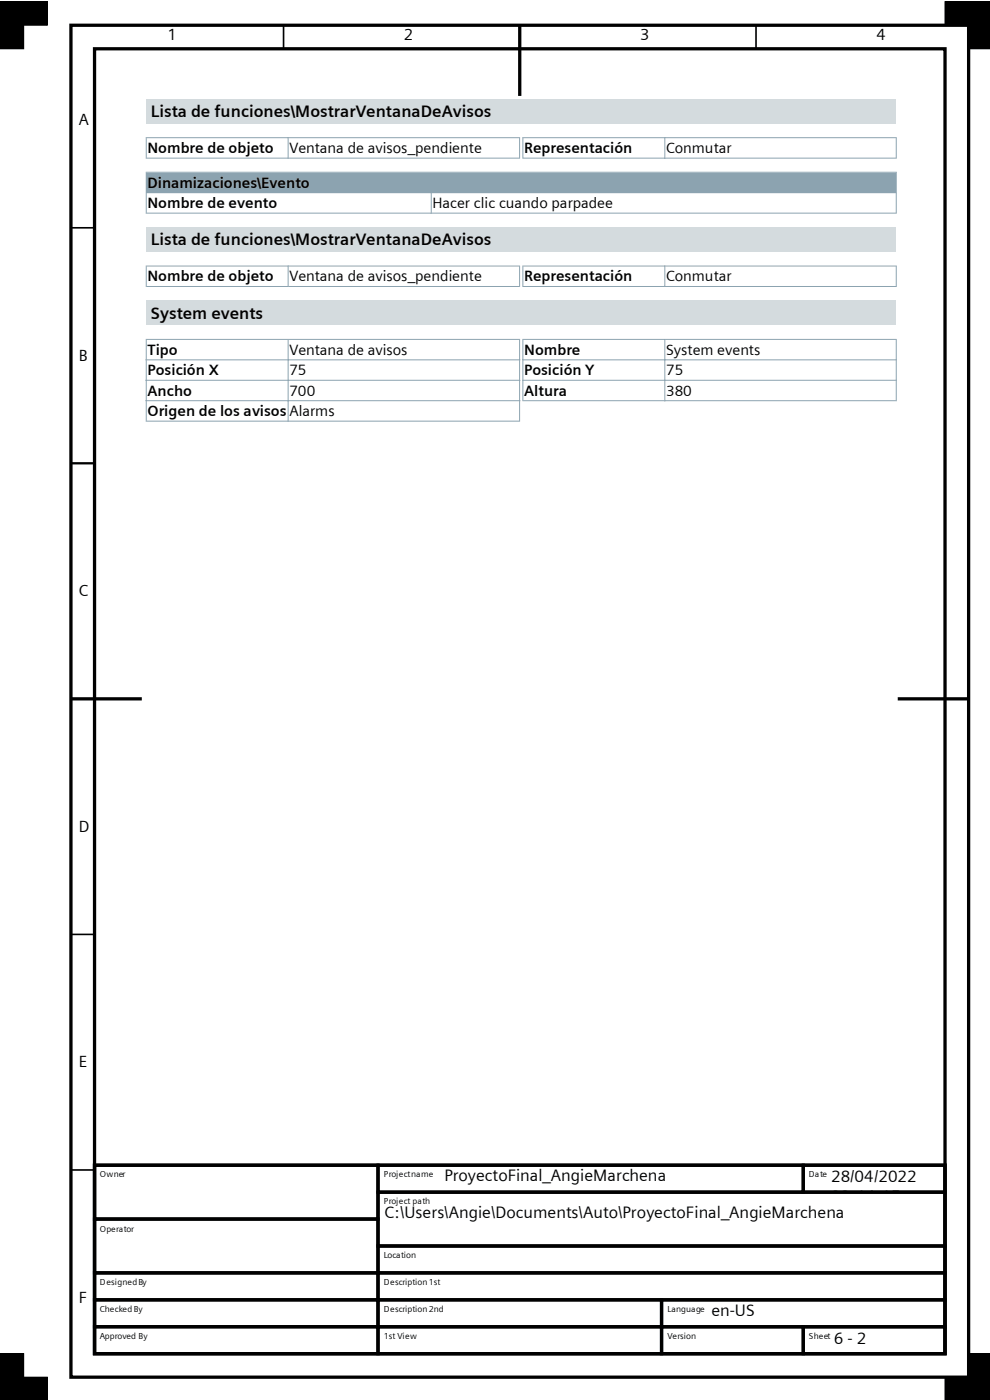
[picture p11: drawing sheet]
<svg xmlns="http://www.w3.org/2000/svg" width="210mm" height="297mm" viewBox="0 0 210 297" stroke-linecap="round" stroke-linejoin="round" font-family="sans-serif">
<defs><g id="words">
<g font-size="3.5">
<text x="32" y="24.8">Lista de funciones\MostrarVentanaDeAvisos</text>
<text x="32" y="52">Lista de funciones\MostrarVentanaDeAvisos</text>
<text x="32" y="67.6">System events</text>
<text x="94.3" y="250.5">ProyectoFinal_AngieMarchena</text>
<text x="176.3" y="250.8">28/04/2022</text>
<text x="176.3" y="255">23:14:15</text>
<text x="81.5" y="258.4">C:\Users\Angie\Documents\Auto\ProyectoFinal_AngieMarchena</text>
<text x="150.9" y="279.1">en-US</text>
<text x="176.9" y="285.2">6 - 2</text>
</g>
<g font-size="3.4">
<text x="35.6" y="8.6">1</text>
<text x="85.7" y="8.6">2</text>
<text x="135.8" y="8.6">3</text>
<text x="185.9" y="8.6">4</text>
<text x="16.7" y="26.5">A</text>
<text x="16.7" y="76.5">B</text>
<text x="16.7" y="126.5">C</text>
<text x="16.7" y="176.4">D</text>
<text x="16.7" y="226.4">E</text>
<text x="16.7" y="276.4">F</text>
</g>
<g font-size="3.2">
<text x="31.3" y="32.5">Nombre de objeto</text>
<text x="61.4" y="32.5">Ventana de avisos_pendiente</text>
<text x="111.2" y="32.5">Representación</text>
<text x="141.3" y="32.5">Conmutar</text>
<text x="31.3" y="39.8">Dinamizaciones\Evento</text>
<text x="31.3" y="44.1">Nombre de evento</text>
<text x="91.7" y="44.1">Hacer clic cuando parpadee</text>
<text x="31.3" y="59.7">Nombre de objeto</text>
<text x="61.4" y="59.7">Ventana de avisos_pendiente</text>
<text x="111.2" y="59.7">Representación</text>
<text x="141.3" y="59.7">Conmutar</text>
<text x="31.3" y="75.2">Tipo</text>
<text x="61.4" y="75.2">Ventana de avisos</text>
<text x="111.2" y="75.2">Nombre</text>
<text x="141.3" y="75.2">System events</text>
<text x="31.3" y="79.6">Posición X</text>
<text x="31.3" y="83.9">Ancho</text>
<text x="61.4" y="79.6">75</text>
<text x="61.4" y="83.9">700</text>
<text x="111.2" y="79.6">Posición Y</text>
<text x="111.2" y="83.9">Altura</text>
<text x="141.3" y="79.6">75</text>
<text x="141.3" y="83.9">380</text>
<text x="31.3" y="88.3">Origen de los avisos</text>
<text x="61.4" y="88.3">Alarms</text>
</g>
<g font-size="1.8">
<text x="21.2" y="249.7">Owner</text>
<text x="81.4" y="249.7">Project name</text>
<text x="171.6" y="249.7">Date</text>
<text x="81.4" y="255.5">Project path</text>
<text x="21.2" y="261.3">Operator</text>
<text x="81.4" y="266.9">Location</text>
<text x="21.2" y="272.7">Designed By</text>
<text x="81.4" y="272.7">Description 1st</text>
<text x="21.2" y="278.3">Checked By</text>
<text x="81.4" y="278.3">Description 2nd</text>
<text x="141.6" y="278.3">Language</text>
<text x="21.2" y="284.1">Approved By</text>
<text x="81.4" y="284.1">1st View</text>
<text x="141.6" y="284.1">Version</text>
<text x="171.6" y="284.1">Sheet</text>
</g>
</g></defs>
<path d="M60.2 5.4v5M160.4 5.4v5M15 48.3h5.1M15 98.3h5.1M15 198.2h5.1M15 248.2h5.1" fill="none" stroke="#000" stroke-width=".35"/>
<g fill="none" stroke="#000" stroke-width=".7" stroke-linecap="butt">
<path d="M15 5.4h190.5v286.8h-190.5zM20.1 10.4h180.4v276.8h-180.4zM110.3 5.4v14.9M15 148.3h15.1M190.4 148.3h15.1M20.1 247.2h60.1v11.4h-60.1zM20.1 258.6h60.1v11.4h-60.1zM20.1 247.2h180.4v40h-180.4zM80.2 247.2h90.2v5.7h-90.2zM80.2 252.9h120.3v11.4h-120.3zM170.4 247.2h30.1v5.7h-30.1zM20.1 270h60.1v5.8h-60.1z"/>
<path d="M20.1 275.8h60.1v5.7h-60.1zM80.2 264.3h120.3v5.7h-120.3zM80.2 270h120.3v5.8h-120.3zM80.2 275.8h60.1v5.7h-60.1zM140.3 275.8h60.2v5.7h-60.2zM20.1 281.5h60.1v5.7h-60.1zM80.2 281.5h60.1v5.7h-60.1zM140.3 281.5h30.1v5.7h-30.1zM170.4 281.5h30.1v5.7h-30.1z"/>
</g>
<path d="M0 .4h10v5h-10zM0 .4h5v10h-5zM200.5 .4h5v5h-5zM205.5 .4v10h4.6M205.5 .4h.1M205.5 .4h4.6M5 296.9v-9.7h-5v9.7v-4.7h10v4.7M210.1 292.2h-9.6v4.7M210.1 287.2h-4.6v9.7" fill="none" stroke="#000" stroke-width=".21"/>
<g fill="#000">
<path d="M0 .4h10v5h-10z" fill-rule="evenodd"/>
<path d="M0 .4h5v10h-5z" fill-rule="evenodd"/>
<path d="M200.5 .4h5v5h-5z" fill-rule="evenodd"/>
<path d="M205.5 .4h4.6v10h-4.6z" fill-rule="evenodd"/>
<path d="M0 292.2h10v4.7h-10z" fill-rule="evenodd"/>
<path d="M0 287.2h5v9.7h-5z" fill-rule="evenodd"/>
<path d="M200.5 292.2h9.6v4.7h-9.6z" fill-rule="evenodd"/>
<path d="M205.5 287.2h4.6v9.7h-4.6z" fill-rule="evenodd"/>
</g>
<path d="M31 21h159.1v5.2h-159.1z" fill="#d4dbde"/>
<path d="M31 29.2h159.1v4.3h-159.1z" fill="#fff"/>
<path d="M30.9 29.2h79.4M30.9 33.5h79.4M31 29.1v4.5M61.1 29.1v4.5M110.2 29.1v4.5M110.8 29.2h79.4M110.8 33.5h79.4M110.9 29.1v4.5M141 29.1v4.5M190.1 29.1v4.5" fill="none" stroke="#8ca3b0" stroke-width=".21"/>
<path d="M31 36.5h159.1v8.7h-159.1z" fill="#fff"/>
<path d="M31.1 36.7h158.9v4.1h-158.9z" fill="#8ca3b0"/>
<path d="M30.9 36.5h159.3M31 36.5v8.8M190.1 36.5v8.8M30.9 40.9h159.3M30.9 45.2h159.3M91.5 40.9v4.4" fill="none" stroke="#8ca3b0" stroke-width=".21"/>
<path d="M31 48.2h159.1v5.2h-159.1z" fill="#d4dbde"/>
<path d="M31 56.4h159.1v4.4h-159.1z" fill="#fff"/>
<path d="M30.9 56.4h79.4M31 56.4v4.5M61.1 56.4v4.5M110.2 56.4v4.5M110.8 56.4h79.4M110.9 56.4v4.5M141 56.4v4.5M190.1 56.4v4.5M30.9 60.8h79.4M110.8 60.8h79.4" fill="none" stroke="#8ca3b0" stroke-width=".21"/>
<path d="M31 63.8h159.1v5.2h-159.1z" fill="#d4dbde"/>
<path d="M31 72h159.1v17.4h-159.1z" fill="#fff"/>
<g fill="none" stroke="#8ca3b0" stroke-width=".21">
<path d="M30.9 72h79.4M30.9 76.3h79.4M31 71.9v17.5M61.1 71.9v17.5M110.2 71.9v17.5M110.8 72h79.4M110.8 76.3h79.4M110.9 71.9v13.2M141 71.9v13.2M190.1 71.9v13.2M30.9 80.7h79.4M30.9 85h79.4"/>
<path d="M30.9 89.3h79.4M110.8 80.7h79.4M110.8 85h79.4"/>
</g>
<use href="#words"/>
</svg>
